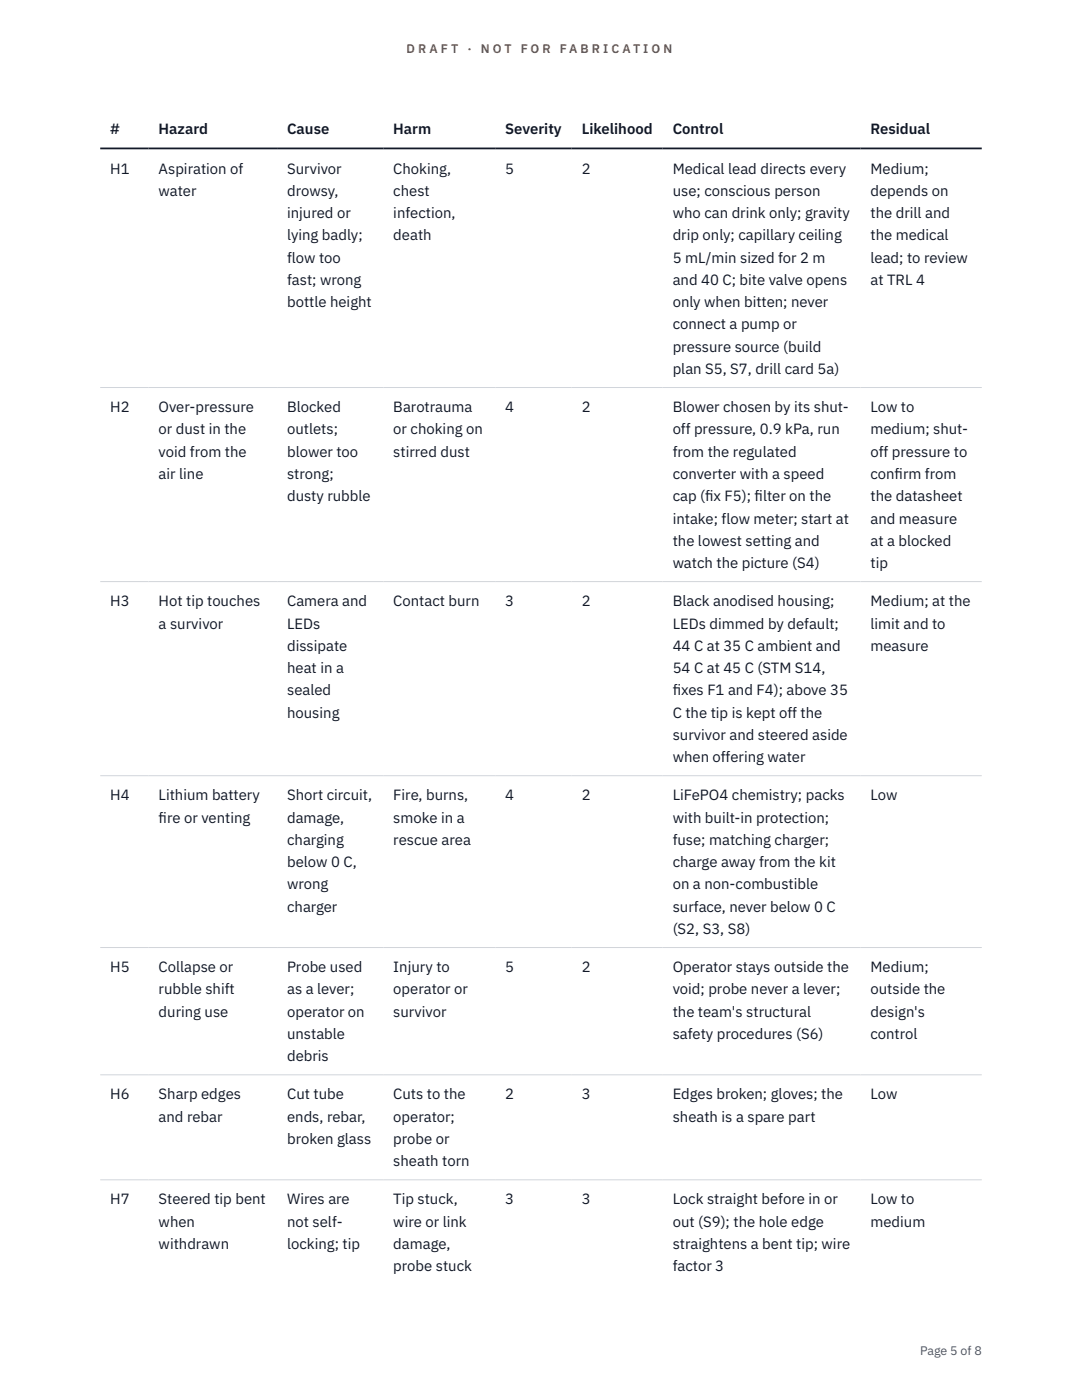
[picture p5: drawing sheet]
<svg xmlns="http://www.w3.org/2000/svg" width="216mm" height="279mm" viewBox="0 0 216 279" stroke-linecap="round" stroke-linejoin="round" font-family="sans-serif">
<defs><g id="words">
<g font-size="3" fill="#111827">
<text x="22" y="26.8">#</text>
<text x="31.7" y="26.8">Hazard</text>
<text x="57.3" y="26.8">Cause</text>
<text x="78.5" y="26.8">Harm</text>
<text x="100.8" y="26.8">Severity</text>
<text x="116.1" y="26.8">Likelihood</text>
<text x="134.2" y="26.8">Control</text>
<text x="173.7" y="26.8">Residual</text>
<text x="22" y="34.6">H1</text>
<text x="31.7" y="34.6">Aspiration of</text>
<text x="57.3" y="34.6">Survivor</text>
<text x="78.5" y="34.6">Choking,</text>
<text x="100.8" y="34.6">5</text>
<text x="116.1" y="34.6">2</text>
<text x="134.2" y="34.6">Medical lead directs every</text>
<text x="173.7" y="34.6">Medium;</text>
<text x="31.7" y="39.1">water</text>
<text x="57.3" y="39.1">drowsy,</text>
<text x="78.5" y="39.1">chest</text>
<text x="134.2" y="39.1">use; conscious person</text>
<text x="173.7" y="39.1">depends on</text>
<text x="57.3" y="43.5">injured or</text>
<text x="57.3" y="48">lying badly;</text>
<text x="78.5" y="43.5">infection,</text>
<text x="78.5" y="48">death</text>
<text x="134.2" y="43.5">who can drink only; gravity</text>
<text x="134.2" y="48">drip only; capillary ceiling</text>
<text x="173.7" y="43.5">the drill and</text>
<text x="173.7" y="48">the medical</text>
<text x="57.3" y="52.4">flow too</text>
<text x="134.2" y="52.4">5 mL/min sized for 2 m</text>
<text x="173.7" y="52.4">lead; to review</text>
<text x="57.3" y="56.9">fast; wrong</text>
<text x="134.2" y="56.9">and 40 C; bite valve opens</text>
<text x="173.7" y="56.9">at TRL 4</text>
<text x="57.3" y="61.3">bottle height</text>
<text x="134.2" y="61.3">only when bitten; never</text>
<text x="134.2" y="65.7">connect a pump or</text>
<text x="134.2" y="70.2">pressure source (build</text>
<text x="134.2" y="74.6">plan S5, S7, drill card 5a)</text>
<text x="22" y="82.3">H2</text>
<text x="31.7" y="82.3">Over-pressure</text>
<text x="57.3" y="82.3">Blocked</text>
<text x="78.5" y="82.3">Barotrauma</text>
<text x="100.8" y="82.3">4</text>
<text x="116.1" y="82.3">2</text>
<text x="134.2" y="82.3">Blower chosen by its shut-</text>
<text x="173.7" y="82.3">Low to</text>
<text x="31.7" y="86.7">or dust in the</text>
<text x="57.3" y="86.7">outlets;</text>
<text x="78.5" y="86.7">or choking on</text>
<text x="134.2" y="86.7">off pressure, 0.9 kPa, run</text>
<text x="173.7" y="86.7">medium; shut-</text>
<text x="31.7" y="91.1">void from the</text>
<text x="31.7" y="95.6">air line</text>
<text x="57.3" y="91.1">blower too</text>
<text x="57.3" y="95.6">strong;</text>
<text x="78.5" y="91.1">stirred dust</text>
<text x="134.2" y="91.1">from the regulated</text>
<text x="134.2" y="95.6">converter with a speed</text>
<text x="173.7" y="91.1">off pressure to</text>
<text x="173.7" y="95.6">conf</text>
<text x="178.5" y="95.6">irm from</text>
<text x="57.3" y="100">dusty rubble</text>
<text x="134.2" y="100">cap (f</text>
<text x="140.7" y="100">ix F5); f</text>
<text x="150.6" y="100">ilter on the</text>
<text x="173.7" y="100">the datasheet</text>
<text x="134.2" y="104.5">intake; flow meter; start at</text>
<text x="173.7" y="104.5">and measure</text>
<text x="134.2" y="108.9">the lowest setting and</text>
<text x="134.2" y="113.4">watch the picture (S4)</text>
<text x="173.7" y="108.9">at a blocked</text>
<text x="173.7" y="113.4">tip</text>
<text x="22" y="121">H3</text>
<text x="31.7" y="121">Hot tip touches</text>
<text x="31.7" y="125.4">a survivor</text>
<text x="57.3" y="121">Camera and</text>
<text x="57.3" y="125.4">LEDs</text>
<text x="78.5" y="121">Contact burn</text>
<text x="100.8" y="121">3</text>
<text x="116.1" y="121">2</text>
<text x="134.2" y="121">Black anodised housing;</text>
<text x="134.2" y="125.4">LEDs dimmed by default;</text>
<text x="173.7" y="121">Medium; at the</text>
<text x="173.7" y="125.4">limit and to</text>
<text x="57.3" y="129.9">dissipate</text>
<text x="134.2" y="129.9">44 C at 35 C ambient and</text>
<text x="173.7" y="129.9">measure</text>
<text x="57.3" y="134.3">heat in a</text>
<text x="134.2" y="134.3">54 C at 45 C (STM S14,</text>
<text x="57.3" y="138.8">sealed</text>
<text x="57.3" y="143.2">housing</text>
<text x="134.2" y="138.8">f</text>
<text x="134.2" y="138.8">ixes F1 and F4); above 35</text>
<text x="134.2" y="143.2">C the tip is kept off the</text>
<text x="134.2" y="147.7">survivor and steered aside</text>
<text x="134.2" y="152.1">when offering water</text>
<text x="22" y="159.7">H4</text>
<text x="31.7" y="159.7">Lithium battery</text>
<text x="57.3" y="159.7">Short circuit,</text>
<text x="78.5" y="159.7">Fire, burns,</text>
<text x="100.8" y="159.7">4</text>
<text x="116.1" y="159.7">2</text>
<text x="134.2" y="159.7">LiFePO4 chemistry; packs</text>
<text x="173.7" y="159.7">Low</text>
<text x="31.7" y="164.2">f</text>
<text x="31.7" y="164.2">ire or venting</text>
<text x="57.3" y="164.2">damage,</text>
<text x="78.5" y="164.2">smoke in a</text>
<text x="134.2" y="164.2">with built-in protection;</text>
<text x="57.3" y="168.6">charging</text>
<text x="57.3" y="173.1">below 0 C,</text>
<text x="78.5" y="168.6">rescue area</text>
<text x="134.2" y="168.6">fuse; matching charger;</text>
<text x="134.2" y="173.1">charge away from the kit</text>
<text x="57.3" y="177.5">wrong</text>
<text x="134.2" y="177.5">on a non-combustible</text>
<text x="57.3" y="182">charger</text>
<text x="134.2" y="182">surface, never below 0 C</text>
<text x="134.2" y="186.4">(S2, S3, S8)</text>
<text x="22" y="194">H5</text>
<text x="31.7" y="194">Collapse or</text>
<text x="57.3" y="194">Probe used</text>
<text x="78.5" y="194">Injury to</text>
<text x="100.8" y="194">5</text>
<text x="116.1" y="194">2</text>
<text x="134.2" y="194">Operator stays outside the</text>
<text x="173.7" y="194">Medium;</text>
<text x="31.7" y="198.5">rubble shift</text>
<text x="31.7" y="202.9">during use</text>
<text x="57.3" y="198.5">as a lever;</text>
<text x="57.3" y="202.9">operator on</text>
<text x="78.5" y="198.5">operator or</text>
<text x="78.5" y="202.9">survivor</text>
<text x="134.2" y="198.5">void; probe never a lever;</text>
<text x="134.2" y="202.9">the team's structural</text>
<text x="173.7" y="198.5">outside the</text>
<text x="173.7" y="202.9">design's</text>
<text x="57.3" y="207.4">unstable</text>
<text x="134.2" y="207.4">safety procedures (S6)</text>
<text x="173.7" y="207.4">control</text>
<text x="57.3" y="211.8">debris</text>
<text x="22" y="219.4">H6</text>
<text x="31.7" y="219.4">Sharp edges</text>
<text x="57.3" y="219.4">Cut tube</text>
<text x="78.5" y="219.4">Cuts to the</text>
<text x="100.8" y="219.4">2</text>
<text x="116.1" y="219.4">3</text>
<text x="134.2" y="219.4">Edges broken; gloves; the</text>
<text x="173.7" y="219.4">Low</text>
<text x="31.7" y="223.9">and rebar</text>
<text x="57.3" y="223.9">ends, rebar,</text>
<text x="78.5" y="223.9">operator;</text>
<text x="134.2" y="223.9">sheath is a spare part</text>
<text x="57.3" y="228.3">broken glass</text>
<text x="78.5" y="228.3">probe or</text>
<text x="78.5" y="232.8">sheath torn</text>
<text x="22" y="240.4">H7</text>
<text x="31.7" y="240.4">Steered tip bent</text>
<text x="31.7" y="244.8">when</text>
<text x="57.3" y="240.4">Wires are</text>
<text x="57.3" y="244.8">not self-</text>
<text x="78.5" y="240.4">Tip stuck,</text>
<text x="78.5" y="244.8">wire or link</text>
<text x="100.8" y="240.4">3</text>
<text x="116.1" y="240.4">3</text>
<text x="134.2" y="240.4">Lock straight before in or</text>
<text x="134.2" y="244.8">out (S9); the hole edge</text>
<text x="173.7" y="240.4">Low to</text>
<text x="173.7" y="244.8">medium</text>
<text x="31.7" y="249.3">withdrawn</text>
<text x="57.3" y="249.3">locking; tip</text>
<text x="78.5" y="249.3">damage,</text>
<text x="134.2" y="249.3">straightens a bent tip; wire</text>
<text x="78.5" y="253.7">probe stuck</text>
<text x="134.2" y="253.7">factor 3</text>
</g>
<g font-size="2.5" fill="#b45309">
<text x="81.1" y="10.5">D R A F T</text>
<text x="93.3" y="10.5">·</text>
<text x="95.9" y="10.5">N O T</text>
<text x="103.9" y="10.5">F O R</text>
<text x="111.7" y="10.5">F A B R I C A T I O N</text>
</g>
<text font-size="2.5" fill="#4b5563" x="183.6" y="270.3">Page 5 of 8</text>
</g></defs>
<path d="M20 77.3h175.9M20 116.1h175.9M20 154.8h175.9M20 189.1h175.9M20 214.5h175.9M20 235.5h175.9" fill="none" stroke="#d1d5db" stroke-width=".2"/>
<path d="M20 29.6h175.9" fill="none" stroke="#111827" stroke-width=".35"/>
<use href="#words"/>
</svg>
